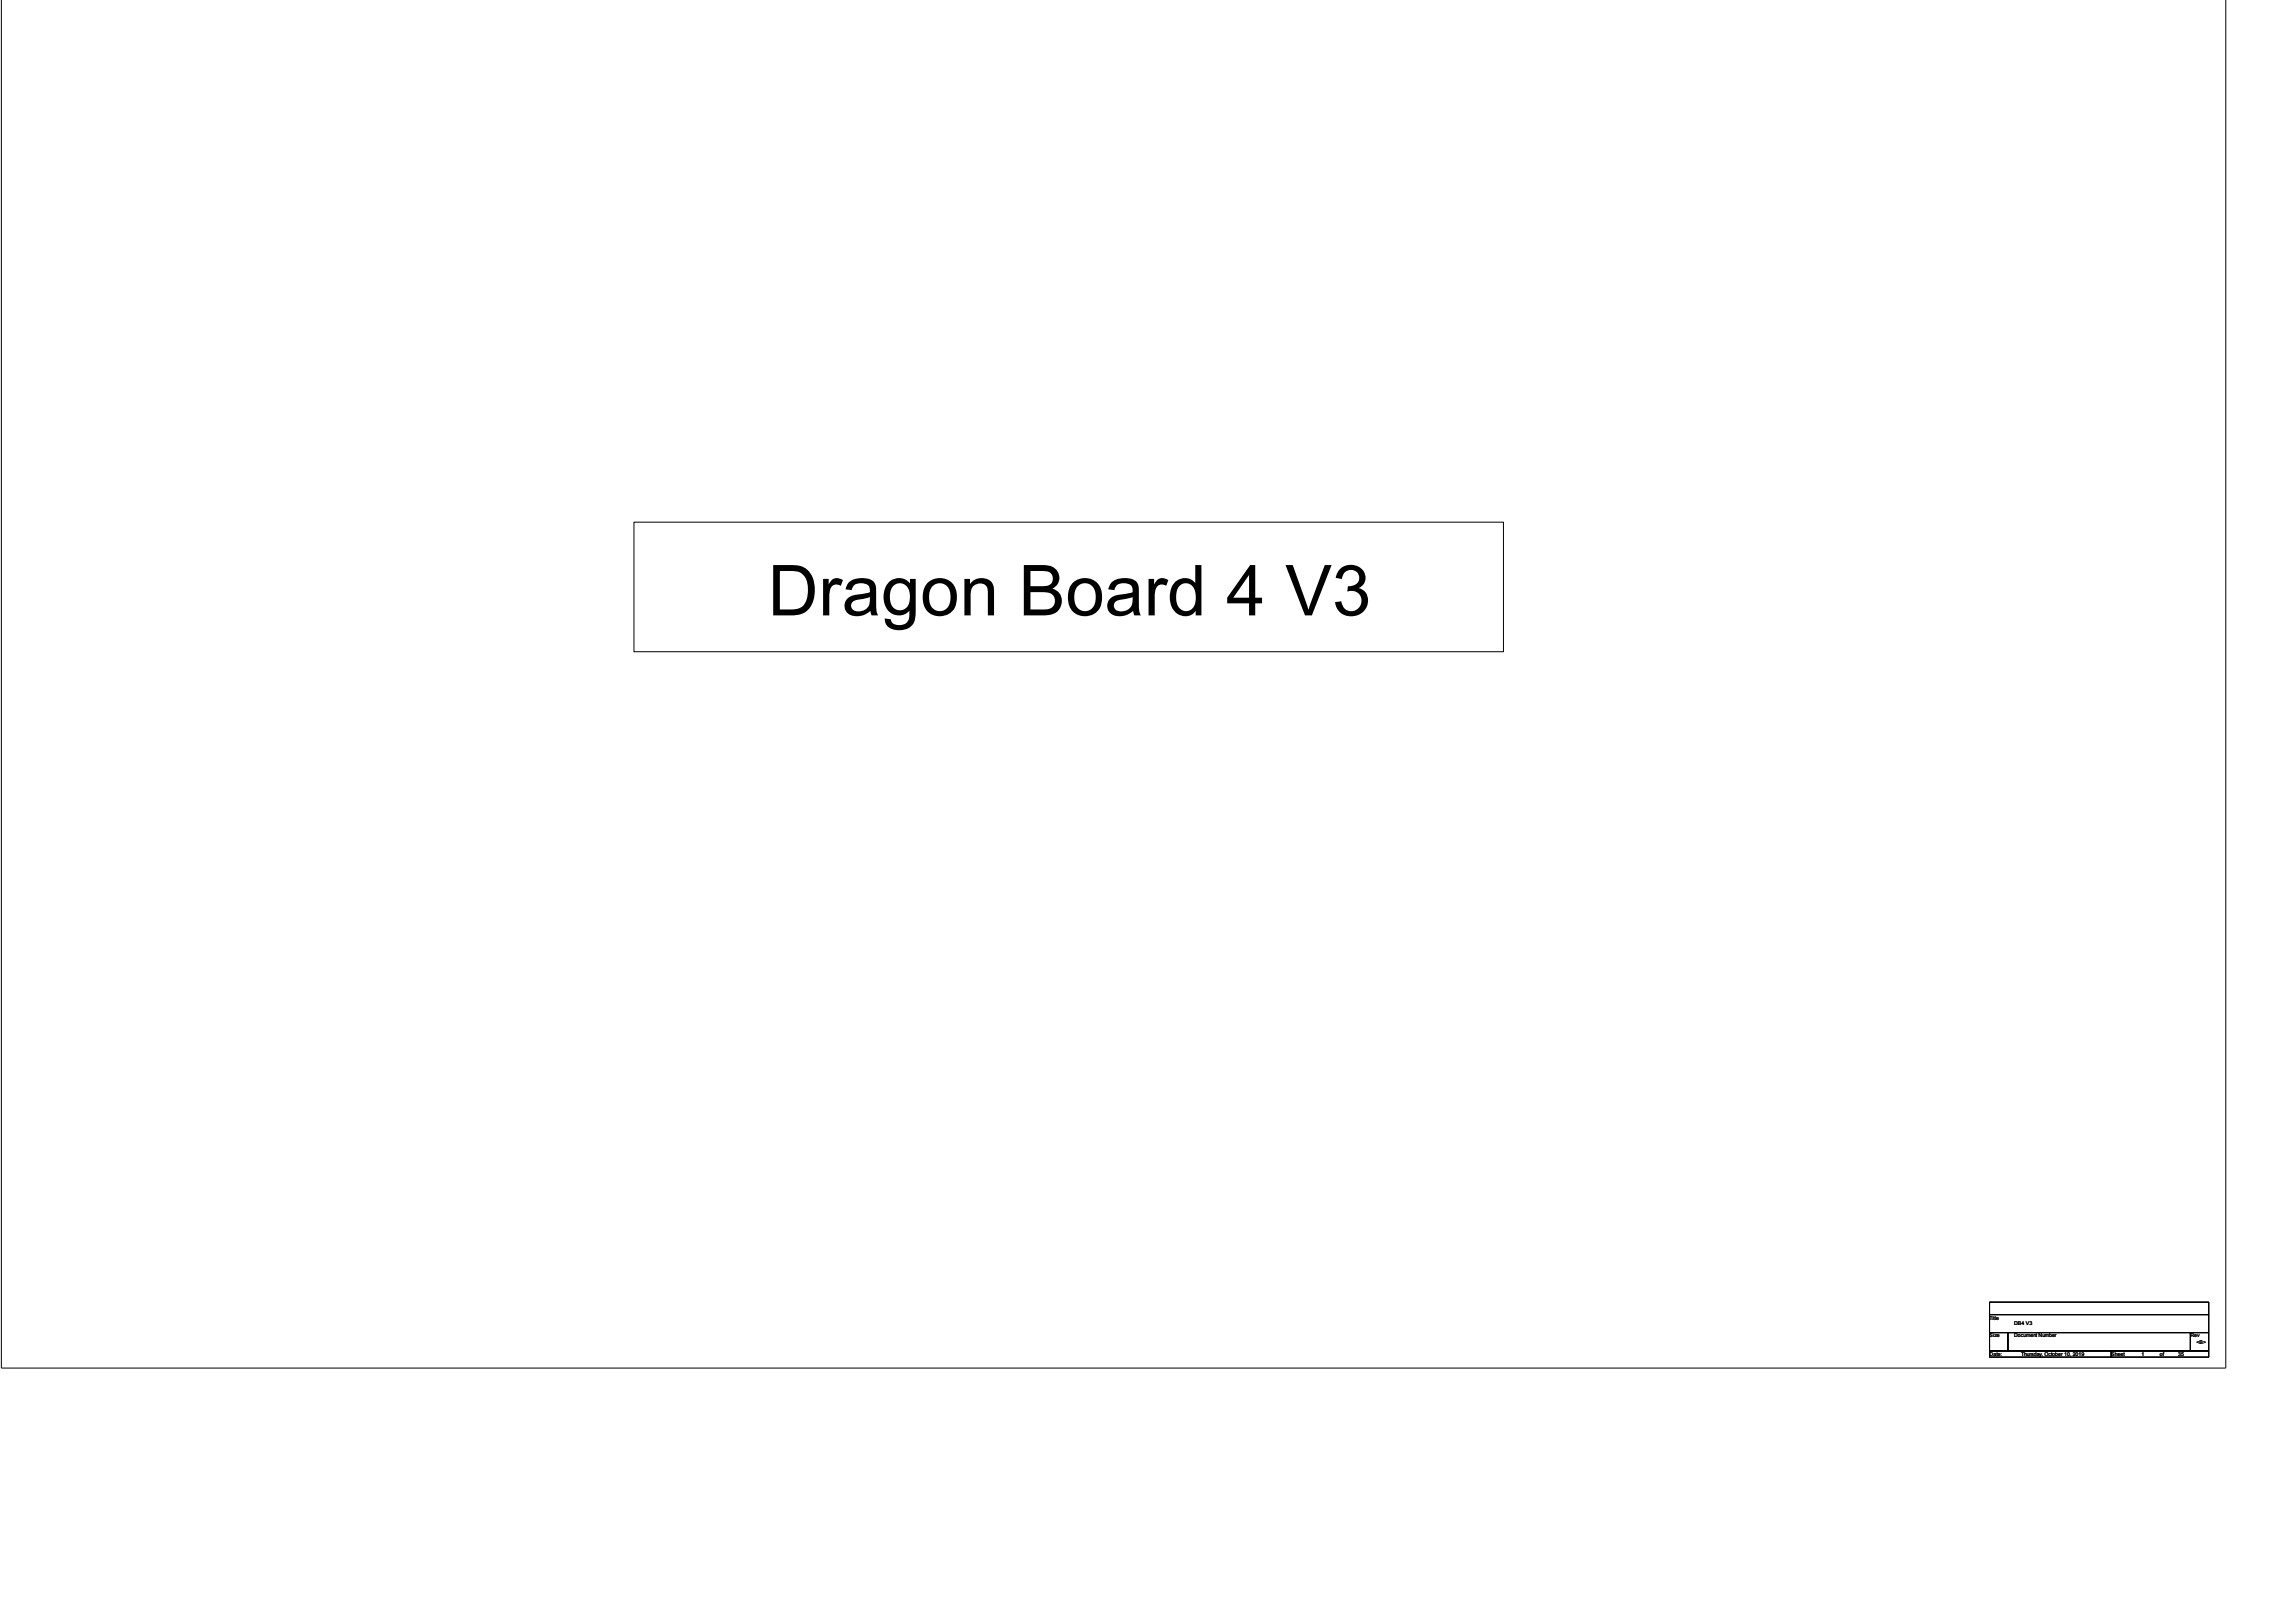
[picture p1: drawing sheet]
<svg xmlns="http://www.w3.org/2000/svg" width="297mm" height="210mm" viewBox="0 0 297 210" stroke-linecap="round" stroke-linejoin="round" font-family="sans-serif">
<defs><g id="words">
<text font-size="9.1" x="99.4" y="79.6">Dragon Board 4 V3</text>
<g font-size=".7">
<text x="257.5" y="170.7">Title</text>
<text x="257.5" y="173.1">Size</text>
<text x="260.6" y="171.5">DB4 V3</text>
<text x="260.6" y="173.1">Document Number</text>
<text x="283.5" y="173.1">Rev</text>
<text x="284.3" y="173.9">&lt;B&gt;</text>
<text x="257.5" y="175.4">Date:</text>
<text x="261.6" y="175.4">Thursday, October 10, 2019</text>
<text x="273.2" y="175.4">Sheet</text>
<text x="277.2" y="175.4">1</text>
<text x="279.5" y="175.4">of</text>
<text x="281.9" y="175.4">35</text>
</g>
</g></defs>
<path d="M.2 -.1v177.1h287.8v-177.1M82 67.6h112.6v16.7h-112.6zM257.5 168.5h28.3v1.6h-28.3zM257.5 170.1h28.3v2.3h-28.3zM257.5 172.4h2.3v2.4h-2.3zM257.5 174.8h15.7v.8h-15.7zM259.8 172.4h23.7v2.4h-23.7zM273.2 174.8h12.6v.8h-12.6zM283.5 172.4h2.3v2.4h-2.3z" fill="none" stroke="#000" stroke-width=".13"/>
<use href="#words"/>
</svg>
